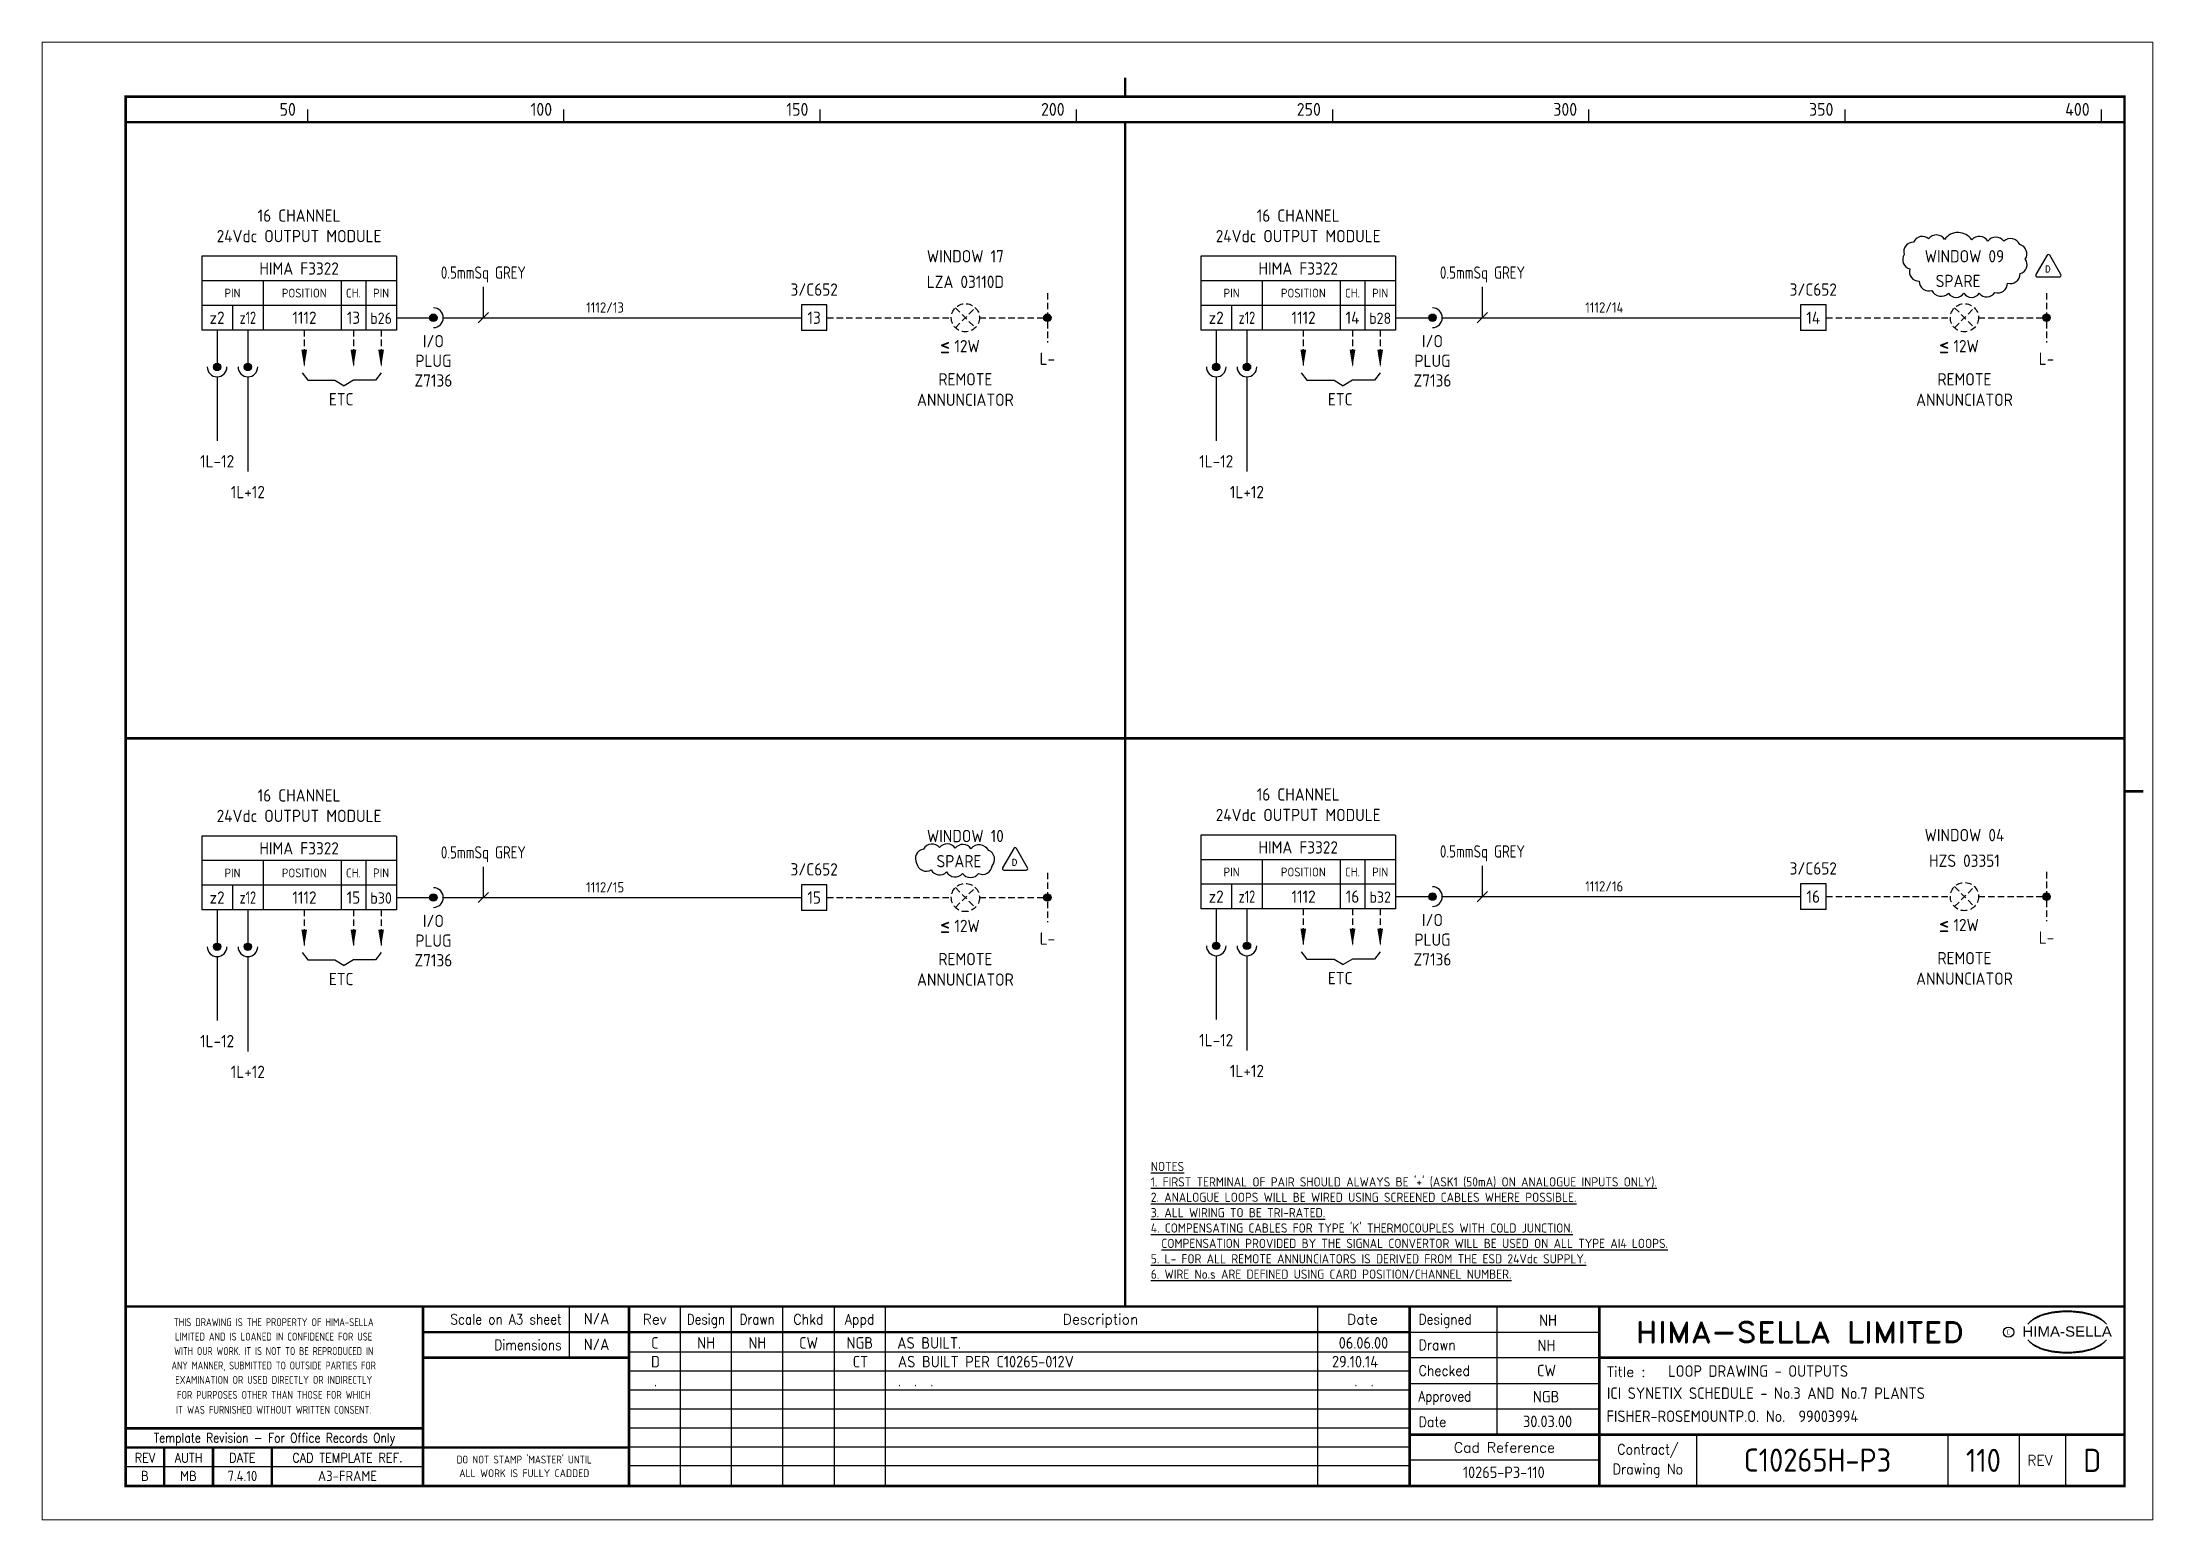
# Paper-space layout 'Layout1' of a CAD drawing. Extents: x 41 to 369, y 29 to 258.
# The model-space entities are those that its viewports show. They can reach past a viewport. Long polylines and large blocks are cut down to what shows.
import ezdxf
from ezdxf.enums import TextEntityAlignment as Align

# ---------------------------------------------------------------- set-up
doc = ezdxf.new("R2010")
doc.units = 0
doc.header["$LTSCALE"] = 0.25
doc.header["$MEASUREMENT"] = 0
doc.linetypes.add('HIDDEN2', pattern=[4.7625, 3.175, -1.5875])
doc.layers.get('0').update_dxf_attribs({"color": 41, "linetype": 'CONTINUOUS'})
for name, color, linetype in [('00-DRG_FRAME', 12, 'CONTINUOUS'), ('01-DRAW', 7, 'CONTINUOUS'), ('04-OUTLINE', 6, 'CONTINUOUS'), ('051-TEXT', 2, 'CONTINUOUS'), ('117', 7, 'CONTINUOUS'), ('117-TEXT', 2, 'CONTINUOUS')]:
    doc.layers.add(name, color=color, linetype=linetype)
doc.styles.add('ARIAL', font='arial.ttf', dxfattribs={"height": 2.5})
doc.styles.add('ISO', font='iso.shx')
doc.styles.add('ROMAND', font='ROMAND')
doc.styles.add('ROMANS', font='romans.shx')

psp = doc.layouts.get("Layout1")

msp = doc.modelspace()

# ---------------------------------------------------------------- texts
at = {"layer": '00-DRG_FRAME', "style": 'ISO'}
for s, p in [('50', (47.69, 267.75)), ('100', (97.69, 267.75)), ('150', (147.69, 267.75)), ('200', (197.69, 267.75)), ('250', (247.69, 267.75)), ('300', (297.69, 267.75)), ('350', (347.69, 267.75)), ('400', (397.69, 267.75))]:
    msp.add_text(s, height=2.5, dxfattribs=at).set_placement(p, align=Align.RIGHT)
at = {"layer": '00-DRG_FRAME', "color": 3, "style": 'ISO'}
for s, width, p in [('THIS DRAWING IS THE PROPERTY OF HIMA-SELLA', 0.9, (43.36, 32.44)), ("DO NOT STAMP 'MASTER' UNTIL", 0.95, (92.25, 5.79))]:
    msp.add_text(s, height=1.53, dxfattribs=dict(at, width=width)).set_placement(p, align=Align.MIDDLE)
at = {"layer": '00-DRG_FRAME', "color": 4, "style": 'ROMAND', "width": 0.87}
for s, p in [('Scale on A3 sheet', (99.54, 32)), ('Dimensions', (99.54, 27.01))]:
    msp.add_text(s, height=2, dxfattribs=at).set_placement(p, align=Align.RIGHT)
at = {"layer": '00-DRG_FRAME', "color": 4, "style": 'ROMAND'}
for s, p in [('Rev', (117.7, 32)), ('Description', (204.69, 32)), ('Date', (255.79, 32))]:
    msp.add_text(s, height=2, dxfattribs=at).set_placement(p, align=Align.CENTER)
for s, width, p in [('Design', 0.85, (127.7, 32)), ('Drawn', 0.85, (137.7, 32)), ('Chkd', 0.9, (147.7, 32)), ('Appd', 0.9, (157.7, 32))]:
    msp.add_text(s, height=2, dxfattribs=dict(at, width=width)).set_placement(p, align=Align.CENTER)
for s, width, p in [('Designed', 0.87, (266.75, 32)), ('Drawn', 0.9, (266.75, 27)), ('Checked', 0.9, (266.75, 22)), ('Approved', 0.85, (266.75, 17)), ('Date', 0.9, (266.75, 12))]:
    msp.add_text(s, height=2, dxfattribs=dict(at, width=width)).set_placement(p)
at = {"layer": '00-DRG_FRAME', "color": 3, "style": 'ISO'}
for s, width, p in [('LIMITED AND IS LOANED IN CONFIDENCE FOR USE', 0.9, (43.36, 29.62)), ('ANY MANNER, SUBMITTED TO OUTSIDE PARTIES FOR', 0.87, (43.36, 23.99)), ('WITH OUR WORK. IT IS NOT TO BE REPRODUCED IN', 0.87, (43.36, 26.81)), ('EXAMINATION OR USED DIRECTLY OR INDIRECTLY', 0.9, (43.36, 21.18)), ('FOR PURPOSES OTHER THAN THOSE FOR WHICH', 0.9, (43.36, 18.27)), ('IT WAS FURNISHED WITHOUT WRITTEN CONSENT.', 0.9, (43.36, 15.35))]:
    msp.add_text(s, height=1.53, dxfattribs=dict(at, width=width)).set_placement(p, align=Align.MIDDLE_CENTER)
at = {"layer": '00-DRG_FRAME', "style": 'ROMAND', "width": 1.15}
msp.add_text('HIMA-SELLA LIMITED', height=4, dxfattribs=at).set_placement((341.1, 30.5), align=Align.MIDDLE)
at = {"layer": '00-DRG_FRAME', "color": 3, "style": 'ISO', "width": 0.9}
msp.add_text('C', height=1, dxfattribs=at).set_placement((381.84, 30), align=Align.CENTER)
at = {"layer": '00-DRG_FRAME', "style": 'ARIAL', "width": 1.05}
msp.add_text('HIMA-SELLA', height=2, dxfattribs=at).set_placement((393.3, 29.63), align=Align.CENTER)
at = {"layer": '00-DRG_FRAME', "color": 4, "style": 'ROMAND'}
msp.add_text('Title :', height=2, dxfattribs=at).set_placement((303.5, 21.75))
for s, height, width, p in [('Template Revision - For Office Records Only', 1.8, 0.85, (43.5, 9.62)), ('Contract/', 2, 0.9, (311.5, 7.5)), ('REV', 1.8, 0.9, (18.25, 6)), ('AUTH', 1.8, 0.9, (26.75, 6)), ('DATE', 1.8, 0.9, (37.25, 6)), ('CAD TEMPLATE REF.', 1.8, 0.9, (57.75, 6)), ('Drawing No', 2, 0.9, (311.5, 3.5))]:
    msp.add_text(s, height=height, dxfattribs=dict(at, width=width)).set_placement(p, align=Align.MIDDLE)
for s, p in [('Cad Reference', (283.5, 8)), ('REV', (388, 5.5))]:
    msp.add_text(s, height=2, dxfattribs=at).set_placement(p, align=Align.MIDDLE)
at = {"layer": '00-DRG_FRAME', "color": 41, "style": 'ISO'}
for s, p in [('B', (18.25, 1.45)), ('MB', (26.75, 1.45)), ('7.4.10', (37.25, 1.45)), ('A3-FRAME', (57.75, 1.45))]:
    msp.add_text(s, height=2, dxfattribs=at).set_placement(p, align=Align.CENTER)
at = {"layer": '00-DRG_FRAME', "color": 3, "style": 'ISO'}
msp.add_text('ALL WORK IS FULLY CADDED', height=1.53, dxfattribs=at).set_placement((92.25, 2.98), align=Align.MIDDLE_CENTER)
at = {"layer": '01-DRAW', "insert": (214.51, 63.71), "char_height": 1.8, "width": 133.83, "attachment_point": 1, "style": 'ISO'}
msp.add_mtext("{\\Fiso.shx;\\LNOTES\\P1. FIRST TERMINAL OF PAIR SHOULD ALWAYS BE '+' (ASK1 (50mA) ON ANALOGUE INPUTS ONLY).\\P2. ANALOGUE LOOPS WILL BE WIRED USING SCREENED CABLES WHERE POSSIBLE.\\P3. ALL WIRING TO BE TRI-RATED.\\P4. COMPENSATING CABLES FOR TYPE 'K' THERMOCOUPLES WITH COLD JUNCTION.\\P  COMPENSATION PROVIDED BY THE SIGNAL CONVERTOR WILL BE USED ON ALL TYPE AI4 LOOPS.\\P5. L- FOR ALL REMOTE ANNUNCIATORS IS DERIVED FROM THE ESD 24Vdc SUPPLY.\\P6. WIRE No.s ARE DEFINED USING CARD POSITION/CHANNEL NUMBER.}", dxfattribs=at)
at = {"layer": '04-OUTLINE', "style": 'ROMANS', "width": 0.95}
for p in [(389.54, 237.86), (187.92, 122.15)]:
    msp.add_text('D', height=1.21, dxfattribs=at).set_placement(p, align=Align.MIDDLE)
at = {"layer": '117-TEXT', "style": 'ISO'}
for s, height, p in [('16 CHANNEL', 2.4, (48.32, 247.08)), ('16 CHANNEL', 2.4, (243.26, 247.08)), ('24Vdc OUTPUT MODULE', 2.4, (48.32, 243.08)), ('24Vdc OUTPUT MODULE', 2.4, (243.26, 243.08)), ('HIMA F3322', 2.4, (48.32, 236.76)), ('HIMA F3322', 2.4, (243.26, 236.76)), ('PIN', 1.728, (35.32, 232.3)), ('POSITION', 1.728, (49.32, 232.3)), ('CH.', 1.728, (58.92, 232.3)), ('PIN', 1.73, (64.32, 232.3)), ('PIN', 1.728, (230.26, 232.3)), ('POSITION', 1.728, (244.26, 232.3)), ('CH.', 1.728, (253.86, 232.3)), ('PIN', 1.73, (259.26, 232.3)), ('z2', 2.4, (32.32, 227.16)), ('1112', 2.4, (49.37, 227.16)), ('13', 2.4, (58.92, 227.16)), ('b26', 2.2, (64.32, 227.16)), ('z2', 2.4, (227.26, 227.16)), ('1112', 2.4, (244.32, 227.16)), ('14', 2.4, (253.86, 227.16)), ('b28', 2.2, (259.26, 227.16)), ('I/O', 2.4, (74.52, 222.6)), ('I/O', 2.4, (269.46, 222.6)), ('PLUG', 2.4, (74.52, 218.76)), ('PLUG', 2.4, (269.46, 218.76)), ('Z7136', 2.4, (74.52, 214.92)), ('Z7136', 2.4, (269.46, 214.92)), ('ETC', 2.4, (56.52, 211.26)), ('ETC', 2.4, (251.46, 211.26)), ('16 CHANNEL', 2.4, (48.32, 133.99)), ('16 CHANNEL', 2.4, (243.26, 134.17)), ('24Vdc OUTPUT MODULE', 2.4, (48.32, 129.99)), ('24Vdc OUTPUT MODULE', 2.4, (243.26, 130.17)), ('HIMA F3322', 2.4, (48.32, 123.67)), ('HIMA F3322', 2.4, (243.26, 123.85)), ('PIN', 1.728, (35.32, 119.2)), ('POSITION', 1.728, (49.32, 119.2)), ('CH.', 1.728, (58.92, 119.2)), ('PIN', 1.73, (64.32, 119.21)), ('PIN', 1.728, (230.26, 119.38)), ('POSITION', 1.728, (244.26, 119.38)), ('CH.', 1.728, (253.86, 119.38)), ('PIN', 1.73, (259.26, 119.39)), ('z2', 2.4, (32.32, 114.07)), ('1112', 2.4, (49.37, 114.07)), ('15', 2.4, (58.92, 114.07)), ('b30', 2.2, (64.32, 114.07)), ('z2', 2.4, (227.26, 114.25)), ('1112', 2.4, (244.32, 114.25)), ('16', 2.4, (253.86, 114.25)), ('b32', 2.2, (259.26, 114.25)), ('I/O', 2.4, (74.52, 109.51)), ('I/O', 2.4, (269.46, 109.69)), ('PLUG', 2.4, (74.52, 105.67)), ('PLUG', 2.4, (269.46, 105.85)), ('Z7136', 2.4, (74.52, 101.83)), ('Z7136', 2.4, (269.46, 102.01)), ('ETC', 2.4, (56.52, 98.17)), ('ETC', 2.4, (251.46, 98.35))]:
    msp.add_text(s, height=height, dxfattribs=at).set_placement(p, align=Align.CENTER)
for s, p in [('WINDOW 17', (178.32, 240.36)), ('WINDOW 09', (373.26, 240.36)), ('3/C652', (148.82, 233.86)), ('LZA 03110D', (178.32, 235.36)), ('3/C652', (343.76, 233.86)), ('SPARE', (372.02, 235.53)), ('13', (148.82, 228.36)), ('14', (343.76, 228.36)), ('L-', (194.32, 220.36)), ('L-', (389.26, 220.36)), ('REMOTE', (178.32, 216.36)), ('REMOTE', (373.26, 216.36)), ('ANNUNCIATOR', (178.32, 212.36)), ('ANNUNCIATOR', (373.26, 212.36)), ('1L-12', (32.32, 200.36)), ('1L-12', (227.26, 200.36)), ('1L+12', (38.32, 194.36)), ('1L+12', (233.26, 194.36)), ('WINDOW 10', (178.32, 127.27)), ('WINDOW 04', (373.26, 127.45)), ('SPARE', (177.07, 122.36)), ('HZS 03351', (373.26, 122.45)), ('3/C652', (148.82, 120.77)), ('3/C652', (343.76, 120.95)), ('15', (148.82, 115.27)), ('16', (343.76, 115.45)), ('L-', (194.32, 107.27)), ('L-', (389.26, 107.45)), ('REMOTE', (178.32, 103.27)), ('REMOTE', (373.26, 103.45)), ('ANNUNCIATOR', (178.32, 99.27)), ('ANNUNCIATOR', (373.26, 99.45)), ('1L-12', (32.32, 87.27)), ('1L-12', (227.26, 87.45)), ('1L+12', (38.32, 81.27)), ('1L+12', (233.26, 81.45))]:
    msp.add_text(s, height=2.4, dxfattribs=at).set_placement(p, align=Align.MIDDLE)
for s, width, p in [('0.5mmSq GREY', 0.85, (84.27, 235.97)), ('0.5mmSq GREY', 0.85, (279.21, 235.97)), ('z12', 0.8, (38.32, 227.16)), ('z12', 0.8, (233.26, 227.16)), ('0.5mmSq GREY', 0.85, (84.27, 122.88)), ('0.5mmSq GREY', 0.85, (279.21, 123.06)), ('z12', 0.8, (38.32, 114.07)), ('z12', 0.8, (233.26, 114.25))]:
    msp.add_text(s, height=2.4, dxfattribs=dict(at, width=width)).set_placement(p, align=Align.CENTER)
at = {"layer": '117-TEXT', "color": 3, "style": 'ISO'}
for s, p in [('1112/13', (104.32, 230.36)), ('1112/14', (299.26, 230.36)), ('1112/15', (104.32, 117.27)), ('1112/16', (299.26, 117.45))]:
    msp.add_text(s, height=2, dxfattribs=at).set_placement(p, align=Align.MIDDLE_LEFT)
at = {"layer": '117-TEXT', "style": 'ISO'}
for s, height, p in [('<', 3.36, (173.32, 221.63)), ('12W', 2.4, (176.18, 221.62)), ('<', 3.36, (368.26, 221.63)), ('12W', 2.4, (371.12, 221.62)), ('-', 3.36, (173.32, 220.27)), ('-', 3.36, (368.26, 220.27)), ('<', 3.36, (173.32, 108.54)), ('-', 3.36, (173.32, 107.18)), ('12W', 2.4, (176.18, 108.53)), ('<', 3.36, (368.26, 108.72)), ('-', 3.36, (368.26, 107.36)), ('12W', 2.4, (371.12, 108.71))]:
    msp.add_text(s, height=height, dxfattribs=at).set_placement(p)

# ---------------------------------------------------------------- blocks, each defined once
blk = doc.blocks.new('A3-REVA')
at = {"layer": '051-TEXT', "style": 'ISO'}
for tag, p in [('DESIGNED', (292.01, 31.7)), ('A', (117.73, 27.28)), ('DES', (127.73, 27.28)), ('DRN', (137.73, 27.28)), ('CHKD', (147.73, 27.28)), ('APPD', (157.73, 27.28)), ('DATE', (256, 27.28)), ('DRAWN', (291.72, 26.77)), ('CHECKED', (291.72, 21.89)), ('APPD', (291.65, 16.79)), ('DATE', (291.92, 11.96))]:
    blk.add_attdef(tag, text='', height=2.25, dxfattribs=at).set_placement(p, align=Align.CENTER)
blk.add_attdef('DESCRIPTION', (165.03, 27.28), '', height=2.25, dxfattribs=at)
blk = doc.blocks.new('A3-REVB')
at = {"layer": '051-TEXT', "style": 'ISO'}
for tag, p in [('A', (124.85, -20.36)), ('DES', (134.85, -20.36)), ('DRN', (144.85, -20.36)), ('CHKD', (154.85, -20.36)), ('APPD', (164.85, -20.36)), ('DATE', (263.12, -20.36))]:
    blk.add_attdef(tag, text='', height=2.25, dxfattribs=at).set_placement(p, align=Align.CENTER)
blk.add_attdef('DESCRIPTION', (172.15, -20.36), '', height=2.25, dxfattribs=at)
blk = doc.blocks.new('A3-TITLE')
at = {"layer": '051-TEXT', "style": 'ISO'}
blk.add_attdef('TITLE_1', (315.46, 21.78), '', height=2.25, dxfattribs=at)
for tag, p in [('DRGNO', (376.96, 3.24)), ('REV.', (398.2, 3.24))]:
    blk.add_attdef(tag, text='', height=4.5, dxfattribs=at).set_placement(p, align=Align.CENTER)
blk = doc.blocks.new('DOT')
for radius in [0.75, 0.65, 0.55, 0.45, 0.35, 0.25, 0.15, 0.05]:
    blk.add_circle((0, 0), radius)
blk = doc.blocks.new('A3-CONTRACT')
at = {"layer": '051-TEXT', "color": 41, "style": 'ISO'}
for tag, height, p in [('SCALE', 2.25, (106.71, 31.82)), ('DIMS', 2.25, (106.71, 26.8)), ('CONTRACT', 4.5, (344.94, 3.1)), ('CAD-REF', 2.25, (283.73, 1.84))]:
    blk.add_attdef(tag, text='', height=height, dxfattribs=at).set_placement(p, align=Align.CENTER)
for tag, p in [('TITLE_2', (303.86, 17.28)), ('TITLE_3', (303.79, 12.78))]:
    blk.add_attdef(tag, p, '', height=2.25, dxfattribs=at)

# ---------------------------------------------------------------- linework, layer by layer
at = {"layer": '00-DRG_FRAME'}
for p, q in [((50, 266.5), (50, 269)), ((100, 266.5), (100, 269)), ((150, 266.5), (150, 269)), ((200, 266.5), (200, 269)), ((250, 266.5), (250, 269)), ((300, 266.5), (300, 269)), ((350, 266.5), (350, 269)), ((400, 266.5), (400, 269)), ((101.01, 35.5), (101.01, 25.5)), ((122.7, 35.5), (122.7, 0.5)), ((132.7, 0.5), (132.7, 35.5)), ((142.7, 0.5), (142.7, 35.5)), ((152.7, 35.5), (152.7, 0.5)), ((162.7, 35.5), (162.7, 0.5)), ((247, 35.5), (247, 0.5)), ((282, 35.5), (282, 10.5)), ((265, 30.5), (302, 30.5)), ((265, 26.59), (112.7, 26.59)), ((302, 25.5), (265, 25.5)), ((265, 22.89), (112.7, 22.89)), ((265, 19.19), (112.7, 19.19)), ((265, 20.5), (302, 20.5)), ((265, 15.49), (112.7, 15.49)), ((302, 15.5), (265, 15.5)), ((265, 11.79), (112.7, 11.79)), ((321, 10.5), (321, 0.5)), ((370, 10.5), (370, 0.5)), ((384, 0.5), (384, 10.5)), ((393, 10.5), (393, 0.5)), ((72.5, 4.25), (14.5, 4.25)), ((265, 8.09), (112.7, 8.09)), ((265, 4.39), (112.7, 4.39)), ((302, 5.5), (265, 5.5))]:
    msp.add_line(p, q, dxfattribs=at)
at = {"layer": '00-DRG_FRAME', "const_width": 0.5}
for points in [[(209.5, 271.5), (209.5, 275.18)], [(209.5, 271.5), (209.5, 275.18)], [(14.5, 266.5), (404.5, 266.5)], [(209.5, 35.5), (209.5, 266.5)], [(14.5, 146.31), (404.5, 146.31)], [(404.5, 136), (408.18, 136)], [(404.5, 35.5), (14.5, 35.5)], [(72.5, 0.5), (72.5, 35.5)], [(112.7, 0.5), (112.7, 35.5)], [(265, 35.5), (265, 0.5)], [(302, 0.5), (302, 35.5)], [(265, 30.5), (72.5, 30.5)], [(112.7, 25.5), (72.5, 25.5)], [(404.5, 25.5), (302, 25.5)], [(14.5, 11.75), (72.5, 11.75)], [(14.5, 8), (72.5, 8)], [(22, 0.5), (22, 8)], [(31.5, 0.5), (31.5, 8)], [(43, 0.5), (43, 8)], [(112.7, 8), (72.5, 8)], [(265, 10.5), (404.5, 10.5)]]:
    msp.add_lwpolyline(points, dxfattribs=at)
msp.add_lwpolyline([(14.5, 0.5), (404.5, 0.5), (404.5, 271.5), (14.5, 271.5)], close=True, dxfattribs=at)
at = {"layer": '00-DRG_FRAME', "color": 3}
msp.add_circle((381.88, 30.5), 1, dxfattribs=at)
for centre, radius, start, end in [((390.6, 26.83), 7.24, 106.0532, 133.5024), ((390.11, 28.1), 5.98, 122.244, 131.6154), ((389.75, 28.78), 5.21, 111.8206, 122.8668), ((391.78, 24.7), 9.76, 107.5931, 113.9452), ((393.1, 18.5), 15.94, 89.2698, 106.3911), ((392.1, 23.52), 10.99, 96.0146, 107.3203), ((393.29, 16.31), 18.28, 92.8917, 97.3734), ((393.24, 18.86), 15.73, 89.7805, 93.1738), ((393.36, 18.86), 15.73, 86.8262, 90.2195), ((393.51, 18.5), 15.94, 73.6089, 90.7302), ((393.31, 16.31), 18.28, 82.6266, 87.1083), ((394.51, 23.52), 10.99, 72.6797, 83.9854), ((394.83, 24.7), 9.76, 66.0548, 72.4069), ((396, 26.83), 7.24, 46.4976, 73.9468), ((396.85, 28.78), 5.21, 57.1332, 68.1794), ((396.49, 28.1), 5.98, 48.3846, 57.756), ((390.88, 27.01), 7.3, 130.419, 136.057), ((390.88, 34.04), 7.3, 223.943, 229.581), ((390.6, 34.23), 7.24, 226.4976, 253.9468), ((396, 34.23), 7.24, 286.0532, 313.5024), ((395.73, 27.01), 7.3, 43.943, 49.581), ((395.73, 34.04), 7.3, 310.419, 316.057), ((390.11, 32.96), 5.98, 228.3846, 237.756), ((389.75, 32.28), 5.21, 237.1332, 248.1794), ((391.78, 36.36), 9.76, 246.0548, 252.4069), ((393.1, 42.56), 15.94, 253.6089, 270.7302), ((392.1, 37.54), 10.99, 252.6797, 263.9854), ((393.29, 44.75), 18.28, 262.6266, 267.1083), ((393.24, 42.19), 15.73, 266.8262, 270.2195), ((393.51, 42.56), 15.94, 269.2698, 286.3911), ((393.36, 42.19), 15.73, 269.7805, 273.1738), ((393.31, 44.75), 18.28, 272.8917, 277.3734), ((394.51, 37.54), 10.99, 276.0146, 287.3203), ((394.83, 36.36), 9.76, 287.5931, 293.9452), ((396.85, 32.28), 5.21, 291.8206, 302.8668), ((396.49, 32.96), 5.98, 302.244, 311.6154)]:
    msp.add_arc(centre, radius, start, end, dxfattribs=at)
at = {"layer": '04-OUTLINE'}
for points in [[(369.39, 243.64, 0.520567), (366.27, 243.73, 0.520567), (366.27, 243.73, 0.520567), (363.34, 243.09, 0.520567), (363.34, 243.09, 0.520567), (361.51, 240.71, 0.520567), (361.51, 240.71, 0.520567), (362.61, 237.88, 0.520567), (362.61, 237.88, 0.520567), (364.44, 235.5, 0.520567), (364.44, 235.5, 0.520567), (366.91, 233.67, 0.520567), (366.91, 233.67, 0.520567), (370.12, 233.12, 0.520567), (370.12, 233.12, 0.520567), (373.14, 233.12, 0.520567), (373.14, 233.12, 0.520567), (376.16, 233.12, 0.520567), (376.16, 233.12, 0.520567), (379.19, 233.3, 0.520567), (379.19, 233.3, 0.520567), (381.66, 235.13, 0.520567), (381.66, 235.13, 0.520567), (384.13, 236.96, 0.520567), (384.13, 236.96, 0.520567), (385.14, 239.8, 0.520567), (385.14, 239.8, 0.520567), (384.04, 242.63, 0.520567), (384.04, 242.63, 0.520567), (380.93, 243.27, 0.520567), (380.93, 243.27, 0.520567), (377.81, 243.27, 0.520567), (377.81, 243.27, 0.520567), (374.7, 243.55, 0.520567), (374.7, 243.55, 0.520567)], [(389.37, 240.54), (387.21, 236.79, 0.57735), (387.48, 236.32), (391.81, 236.32, 0.57735), (392.08, 236.79), (389.91, 240.54, 0.57735)], [(179.4, 124.8, 0.520567), (176.34, 124.87, 0.520567), (176.34, 124.87, 0.520567), (173.29, 125.01, 0.520567), (173.29, 125.01, 0.520567), (170.16, 124.73, 0.520567), (170.16, 124.73, 0.520567), (168.81, 121.96, 0.520567), (168.81, 121.96, 0.520567), (171.66, 120.68, 0.520567), (171.66, 120.68, 0.520567), (174.64, 120.26, 0.520567), (174.64, 120.26, 0.520567), (177.76, 119.97, 0.520567), (177.76, 119.97, 0.520567), (180.89, 119.97, 0.520567), (180.89, 119.97, 0.520567), (183.52, 121.46, 0.520567), (183.52, 121.46, 0.520567), (182.88, 124.44, 0.520567), (182.88, 124.44, 0.520567)], [(187.75, 124.82), (185.59, 121.07, 0.57735), (185.86, 120.61), (190.19, 120.61, 0.57735), (190.46, 121.07), (188.29, 124.82, 0.57735)]]:
    msp.add_lwpolyline(points, format="xyb", close=True, dxfattribs=at)
at = {"layer": '117'}
for p, q in [((29.32, 240.36), (29.32, 225.96)), ((67.32, 240.36), (29.32, 240.36)), ((67.32, 240.36), (67.32, 225.96)), ((224.26, 240.36), (224.26, 225.96)), ((262.26, 240.36), (224.26, 240.36)), ((262.26, 240.36), (262.26, 225.96)), ((67.32, 235.56), (29.32, 235.56)), ((41.32, 235.56), (41.32, 225.96)), ((56.52, 235.56), (56.52, 225.96)), ((61.32, 235.56), (61.32, 225.96)), ((262.26, 235.56), (224.26, 235.56)), ((236.26, 235.56), (236.26, 225.96)), ((251.46, 235.56), (251.46, 225.96)), ((256.26, 235.56), (256.26, 225.96)), ((67.32, 230.76), (29.32, 230.76)), ((35.32, 230.76), (35.32, 225.96)), ((146.32, 230.86), (146.32, 225.86)), ((151.32, 230.86), (146.32, 230.86)), ((151.32, 225.86), (151.32, 230.86)), ((262.26, 230.76), (224.26, 230.76)), ((230.26, 230.76), (230.26, 225.96)), ((341.26, 230.86), (341.26, 225.86)), ((346.26, 230.86), (341.26, 230.86)), ((346.26, 225.86), (346.26, 230.86)), ((67.32, 228.36), (74.52, 228.36)), ((76.44, 228.36), (146.32, 228.36)), ((262.26, 228.36), (269.46, 228.36)), ((271.38, 228.36), (341.26, 228.36)), ((67.32, 225.96), (29.32, 225.96)), ((32.32, 225.96), (32.32, 218.76)), ((38.32, 225.96), (38.32, 218.76)), ((151.32, 225.86), (146.32, 225.86)), ((262.26, 225.96), (224.26, 225.96)), ((227.26, 225.96), (227.26, 218.76)), ((233.26, 225.96), (233.26, 218.76)), ((346.26, 225.86), (341.26, 225.86)), ((32.32, 216.84), (32.32, 204.36)), ((38.32, 216.84), (38.32, 198.36)), ((48.92, 217.62), (50, 216.18)), ((50, 216.18), (55.32, 216.18)), ((55.32, 216.18), (57.12, 215.1)), ((58.92, 216.18), (57.12, 215.1)), ((63.24, 216.18), (58.92, 216.18)), ((64.32, 217.62), (63.24, 216.18)), ((227.26, 216.84), (227.26, 204.36)), ((233.26, 216.84), (233.26, 198.36)), ((243.86, 217.62), (244.94, 216.18)), ((244.94, 216.18), (250.26, 216.18)), ((250.26, 216.18), (252.06, 215.1)), ((253.86, 216.18), (252.06, 215.1)), ((258.18, 216.18), (253.86, 216.18)), ((259.26, 217.62), (258.18, 216.18)), ((67.32, 127.27), (29.32, 127.27)), ((29.32, 127.27), (29.32, 112.87)), ((67.32, 127.27), (67.32, 112.87)), ((262.26, 127.45), (224.26, 127.45)), ((224.26, 127.45), (224.26, 113.05)), ((262.26, 127.45), (262.26, 113.05)), ((67.32, 122.47), (29.32, 122.47)), ((41.32, 122.47), (41.32, 112.87)), ((56.52, 122.47), (56.52, 112.87)), ((61.32, 122.47), (61.32, 112.87)), ((262.26, 122.65), (224.26, 122.65)), ((236.26, 122.65), (236.26, 113.05)), ((251.46, 122.65), (251.46, 113.05)), ((256.26, 122.65), (256.26, 113.05)), ((67.32, 117.67), (29.32, 117.67)), ((35.32, 117.67), (35.32, 112.87)), ((146.32, 117.77), (146.32, 112.77)), ((151.32, 117.77), (146.32, 117.77)), ((151.32, 112.77), (151.32, 117.77)), ((262.26, 117.85), (224.26, 117.85)), ((230.26, 117.85), (230.26, 113.05)), ((262.26, 115.45), (269.46, 115.45)), ((271.38, 115.45), (341.26, 115.45)), ((346.26, 117.95), (341.26, 117.95)), ((341.26, 117.95), (341.26, 112.95)), ((346.26, 112.95), (346.26, 117.95)), ((67.32, 112.87), (29.32, 112.87)), ((32.32, 112.87), (32.32, 105.67)), ((38.32, 112.87), (38.32, 105.67)), ((67.32, 115.27), (74.52, 115.27)), ((76.44, 115.27), (146.32, 115.27)), ((151.32, 112.77), (146.32, 112.77)), ((262.26, 113.05), (224.26, 113.05)), ((227.26, 113.05), (227.26, 105.85)), ((233.26, 113.05), (233.26, 105.85)), ((346.26, 112.95), (341.26, 112.95)), ((32.32, 103.75), (32.32, 91.27)), ((38.32, 103.75), (38.32, 85.27)), ((48.92, 104.53), (50, 103.09)), ((50, 103.09), (55.32, 103.09)), ((55.32, 103.09), (57.12, 102.01)), ((58.92, 103.09), (57.12, 102.01)), ((63.24, 103.09), (58.92, 103.09)), ((64.32, 104.53), (63.24, 103.09)), ((227.26, 103.93), (227.26, 91.45)), ((233.26, 103.93), (233.26, 85.45)), ((243.86, 104.71), (244.94, 103.27)), ((244.94, 103.27), (250.26, 103.27)), ((250.26, 103.27), (252.06, 102.19)), ((253.86, 103.27), (252.06, 102.19)), ((258.18, 103.27), (253.86, 103.27)), ((259.26, 104.71), (258.18, 103.27))]:
    msp.add_line(p, q, dxfattribs=at)
at = {"layer": '117', "color": 3}
for p, q in [((84.27, 228.36), (84.27, 234.36)), ((279.21, 228.36), (279.21, 234.36)), ((83.27, 227.36), (85.27, 229.36)), ((278.21, 227.36), (280.21, 229.36)), ((84.27, 115.27), (84.27, 121.27)), ((279.21, 115.45), (279.21, 121.45)), ((83.27, 114.27), (85.27, 116.27)), ((278.21, 114.45), (280.21, 116.45))]:
    msp.add_line(p, q, dxfattribs=at)
at = {"layer": '117', "linetype": 'HIDDEN2'}
for p, q in [((194.32, 233.16), (194.32, 223.56)), ((389.26, 233.16), (389.26, 223.56)), ((151.32, 228.36), (175.57, 228.36)), ((176.37, 226.42), (180.26, 230.31)), ((176.37, 230.31), (180.26, 226.42)), ((181.07, 228.36), (194.32, 228.36)), ((346.26, 228.36), (370.51, 228.36)), ((371.32, 230.31), (375.21, 226.42)), ((371.32, 226.42), (375.21, 230.31)), ((376.01, 228.36), (389.26, 228.36)), ((49.32, 225.96), (49.32, 218.76)), ((58.92, 225.96), (58.92, 218.76)), ((64.32, 225.96), (64.32, 218.76)), ((244.26, 225.96), (244.26, 218.76)), ((253.86, 225.96), (253.86, 218.76)), ((259.26, 225.96), (259.26, 218.76)), ((194.32, 120.07), (194.32, 110.47)), ((389.26, 120.25), (389.26, 110.65)), ((176.37, 117.21), (180.26, 113.32)), ((176.37, 113.32), (180.26, 117.21)), ((346.26, 115.45), (370.51, 115.45)), ((371.32, 113.5), (375.21, 117.39)), ((371.32, 117.39), (375.21, 113.5)), ((376.01, 115.45), (389.26, 115.45)), ((49.32, 112.87), (49.32, 105.67)), ((58.92, 112.87), (58.92, 105.67)), ((64.32, 112.87), (64.32, 105.67)), ((151.32, 115.27), (175.57, 115.27)), ((181.07, 115.27), (194.32, 115.27)), ((244.26, 113.05), (244.26, 105.85)), ((253.86, 113.05), (253.86, 105.85)), ((259.26, 113.05), (259.26, 105.85))]:
    msp.add_line(p, q, dxfattribs=at)
for centre in [(178.32, 228.36), (373.26, 228.36), (178.32, 115.27), (373.26, 115.45)]:
    msp.add_circle(centre, 2.75, dxfattribs=at)
at = {"layer": '117'}
for centre, radius in [((74.52, 228.36), 0.72), ((74.52, 228.36), 0.624), ((74.52, 228.36), 0.528), ((74.52, 228.36), 0.432), ((74.52, 228.36), 0.336), ((74.52, 228.36), 0.24), ((74.52, 228.36), 0.144), ((74.52, 228.36), 0.048), ((269.46, 228.36), 0.72), ((269.46, 228.36), 0.624), ((269.46, 228.36), 0.528), ((269.46, 228.36), 0.432), ((269.46, 228.36), 0.336), ((269.46, 228.36), 0.24), ((269.46, 228.36), 0.144), ((269.46, 228.36), 0.048), ((32.32, 218.76), 0.72), ((32.32, 218.76), 0.624), ((32.32, 218.76), 0.528), ((32.32, 218.76), 0.432), ((32.32, 218.76), 0.336), ((32.32, 218.76), 0.24), ((32.32, 218.76), 0.144), ((32.32, 218.76), 0.048), ((38.32, 218.76), 0.72), ((38.32, 218.76), 0.624), ((38.32, 218.76), 0.528), ((38.32, 218.76), 0.432), ((38.32, 218.76), 0.336), ((38.32, 218.76), 0.24), ((38.32, 218.76), 0.144), ((38.32, 218.76), 0.048), ((227.26, 218.76), 0.72), ((227.26, 218.76), 0.624), ((227.26, 218.76), 0.528), ((227.26, 218.76), 0.432), ((227.26, 218.76), 0.336), ((227.26, 218.76), 0.24), ((227.26, 218.76), 0.144), ((227.26, 218.76), 0.048), ((233.26, 218.76), 0.72), ((233.26, 218.76), 0.624), ((233.26, 218.76), 0.528), ((233.26, 218.76), 0.432), ((233.26, 218.76), 0.336), ((233.26, 218.76), 0.24), ((233.26, 218.76), 0.144), ((233.26, 218.76), 0.048), ((74.52, 115.27), 0.72), ((74.52, 115.27), 0.624), ((74.52, 115.27), 0.528), ((74.52, 115.27), 0.432), ((74.52, 115.27), 0.336), ((74.52, 115.27), 0.24), ((74.52, 115.27), 0.144), ((74.52, 115.27), 0.048), ((269.46, 115.45), 0.72), ((269.46, 115.45), 0.624), ((269.46, 115.45), 0.528), ((269.46, 115.45), 0.432), ((269.46, 115.45), 0.336), ((269.46, 115.45), 0.24), ((269.46, 115.45), 0.144), ((269.46, 115.45), 0.048), ((32.32, 105.67), 0.72), ((32.32, 105.67), 0.624), ((32.32, 105.67), 0.528), ((32.32, 105.67), 0.432), ((32.32, 105.67), 0.336), ((32.32, 105.67), 0.24), ((32.32, 105.67), 0.144), ((32.32, 105.67), 0.048), ((38.32, 105.67), 0.72), ((38.32, 105.67), 0.624), ((38.32, 105.67), 0.528), ((38.32, 105.67), 0.432), ((38.32, 105.67), 0.336), ((38.32, 105.67), 0.24), ((38.32, 105.67), 0.144), ((38.32, 105.67), 0.048), ((227.26, 105.85), 0.72), ((227.26, 105.85), 0.624), ((227.26, 105.85), 0.528), ((227.26, 105.85), 0.432), ((227.26, 105.85), 0.336), ((227.26, 105.85), 0.24), ((227.26, 105.85), 0.144), ((227.26, 105.85), 0.048), ((233.26, 105.85), 0.72), ((233.26, 105.85), 0.624), ((233.26, 105.85), 0.528), ((233.26, 105.85), 0.432), ((233.26, 105.85), 0.336), ((233.26, 105.85), 0.24), ((233.26, 105.85), 0.144), ((233.26, 105.85), 0.048)]:
    msp.add_circle(centre, radius, dxfattribs=at)
for centre, start, end in [((74.52, 228.36), 270, 90), ((269.46, 228.36), 270, 90), ((32.32, 218.76), 180, 0), ((38.32, 218.76), 180, 0), ((227.26, 218.76), 180, 0), ((233.26, 218.76), 180, 0), ((74.52, 115.27), 270, 90), ((269.46, 115.45), 270, 90), ((32.32, 105.67), 180, 0), ((38.32, 105.67), 180, 0), ((227.26, 105.85), 180, 0), ((233.26, 105.85), 180, 0)]:
    msp.add_arc(centre, 1.92, start, end, dxfattribs=at)
for points in [[(49.88, 222.12), (48.76, 222.12), (49.32, 218.76)], [(59.48, 222.12), (58.36, 222.12), (58.92, 218.76)], [(64.88, 222.12), (63.76, 222.12), (64.32, 218.76)], [(244.82, 222.12), (243.7, 222.12), (244.26, 218.76)], [(254.42, 222.12), (253.3, 222.12), (253.86, 218.76)], [(259.82, 222.12), (258.7, 222.12), (259.26, 218.76)], [(49.88, 109.03), (48.76, 109.03), (49.32, 105.67)], [(59.48, 109.03), (58.36, 109.03), (58.92, 105.67)], [(64.88, 109.03), (63.76, 109.03), (64.32, 105.67)], [(244.82, 109.21), (243.7, 109.21), (244.26, 105.85)], [(254.42, 109.21), (253.3, 109.21), (253.86, 105.85)], [(259.82, 109.21), (258.7, 109.21), (259.26, 105.85)]]:
    msp.add_solid(points, dxfattribs=at)

# ---------------------------------------------------------------- block references
at = {"layer": '00-DRG_FRAME'}
for name, p, values in [('A3-CONTRACT', (-0.35, 0.19), {'TITLE_2': 'ICI SYNETIX SCHEDULE - No.3 AND No.7 PLANTS', 'TITLE_3': 'FISHER-ROSEMOUNTP.O. No.  99003994', 'CAD-REF': '10265-P3-110', 'CONTRACT': 'C10265H-P3', 'SCALE': 'N/A', 'DIMS': 'N/A'}), ('A3-TITLE', (0, 0), {'TITLE_1': 'LOOP DRAWING - OUTPUTS', 'DRGNO': '110', 'REV.': 'D'}), ('A3-REVB', (-7, 40.28), {'A': '.', 'DESCRIPTION': '.  .  .', 'DATE': '.  .'})]:
    msp.add_blockref(name, p, dxfattribs=at).add_auto_attribs(values)
ref = msp.add_blockref('A3-REVA', (0, 0), dxfattribs=at)
ref.add_attrib('A', 'C', dxfattribs={"layer": '051-TEXT', "height": 2.25, "style": 'ISO'}).set_placement((117.73, 27.28), align=Align.CENTER)
ref.add_attrib('DES', 'NH', dxfattribs={"layer": '051-TEXT', "height": 2.25, "style": 'ISO'}).set_placement((127.73, 27.28), align=Align.CENTER)
ref.add_attrib('DRN', 'NH', dxfattribs={"layer": '051-TEXT', "height": 2.25, "style": 'ISO'}).set_placement((137.73, 27.28), align=Align.CENTER)
ref.add_attrib('CHKD', 'CW', dxfattribs={"layer": '051-TEXT', "height": 2.25, "style": 'ISO'}).set_placement((147.73, 27.28), align=Align.CENTER)
ref.add_attrib('APPD', 'NGB', dxfattribs={"layer": '051-TEXT', "height": 2.25, "style": 'ISO'}).set_placement((157.73, 27.28), align=Align.CENTER)
ref.add_attrib('DESCRIPTION', 'AS BUILT.', (165.03, 27.28), dxfattribs={"layer": '051-TEXT', "height": 2.25, "style": 'ISO'})
ref.add_attrib('DATE', '06.06.00', dxfattribs={"layer": '051-TEXT', "height": 2.25, "style": 'ISO'}).set_placement((256, 27.28), align=Align.CENTER)
ref.add_attrib('DESIGNED', 'NH', dxfattribs={"layer": '051-TEXT', "height": 2.25, "style": 'ISO'}).set_placement((292.01, 31.7), align=Align.CENTER)
ref.add_attrib('DRAWN', 'NH', dxfattribs={"layer": '051-TEXT', "height": 2.25, "style": 'ISO'}).set_placement((291.72, 26.77), align=Align.CENTER)
ref.add_attrib('CHECKED', 'CW', dxfattribs={"layer": '051-TEXT', "height": 2.25, "style": 'ISO'}).set_placement((291.72, 21.89), align=Align.CENTER)
ref.add_attrib('APPD', 'NGB', dxfattribs={"layer": '051-TEXT', "height": 2.25, "style": 'ISO'}).set_placement((291.65, 16.79), align=Align.CENTER)
ref.add_attrib('DATE', '30.03.00', dxfattribs={"layer": '051-TEXT', "height": 2.25, "style": 'ISO'}).set_placement((291.92, 11.96), align=Align.CENTER)
ref = msp.add_blockref('A3-REVB', (-7, 43.98), dxfattribs=at)
ref.add_attrib('A', 'D', dxfattribs={"layer": '051-TEXT', "height": 2.25, "style": 'ISO'}).set_placement((117.85, 23.62), align=Align.CENTER)
ref.add_attrib('APPD', 'CT', dxfattribs={"layer": '051-TEXT', "height": 2.25, "style": 'ISO'}).set_placement((157.85, 23.62), align=Align.CENTER)
ref.add_attrib('DESCRIPTION', 'AS BUILT PER C10265-012V', (165.15, 23.62), dxfattribs={"layer": '051-TEXT', "height": 2.25, "style": 'ISO'})
ref.add_attrib('DATE', '29.10.14', dxfattribs={"layer": '051-TEXT', "height": 2.25, "style": 'ISO'}).set_placement((254.35, 23.62), align=Align.CENTER)
at = {"layer": '117', "linetype": 'HIDDEN2', "xscale": 0.9600000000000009, "yscale": 0.9600000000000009, "zscale": 0.9600000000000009}
for p in [(194.32, 228.36), (389.26, 228.36), (194.32, 115.27), (389.26, 115.45)]:
    msp.add_blockref('DOT', p, dxfattribs=at)

msp.set_redraw_order([(e.dxf.handle, doc.entitydb.next_handle()) for e in msp.query("TEXT MTEXT ATTDEF DIMENSION ARC_DIMENSION")])  # texts and dimensions are drawn at this point

# ---------------------------------------------------------------- viewports
at = {"layer": '00-DRG_FRAME'}
psp.add_viewport(center=(205.05, 143.5), size=(328.08, 229.5991), view_center_point=(204.1, 138), view_height=288.1959, dxfattribs=at)

doc.saveas('drawing.dxf')
